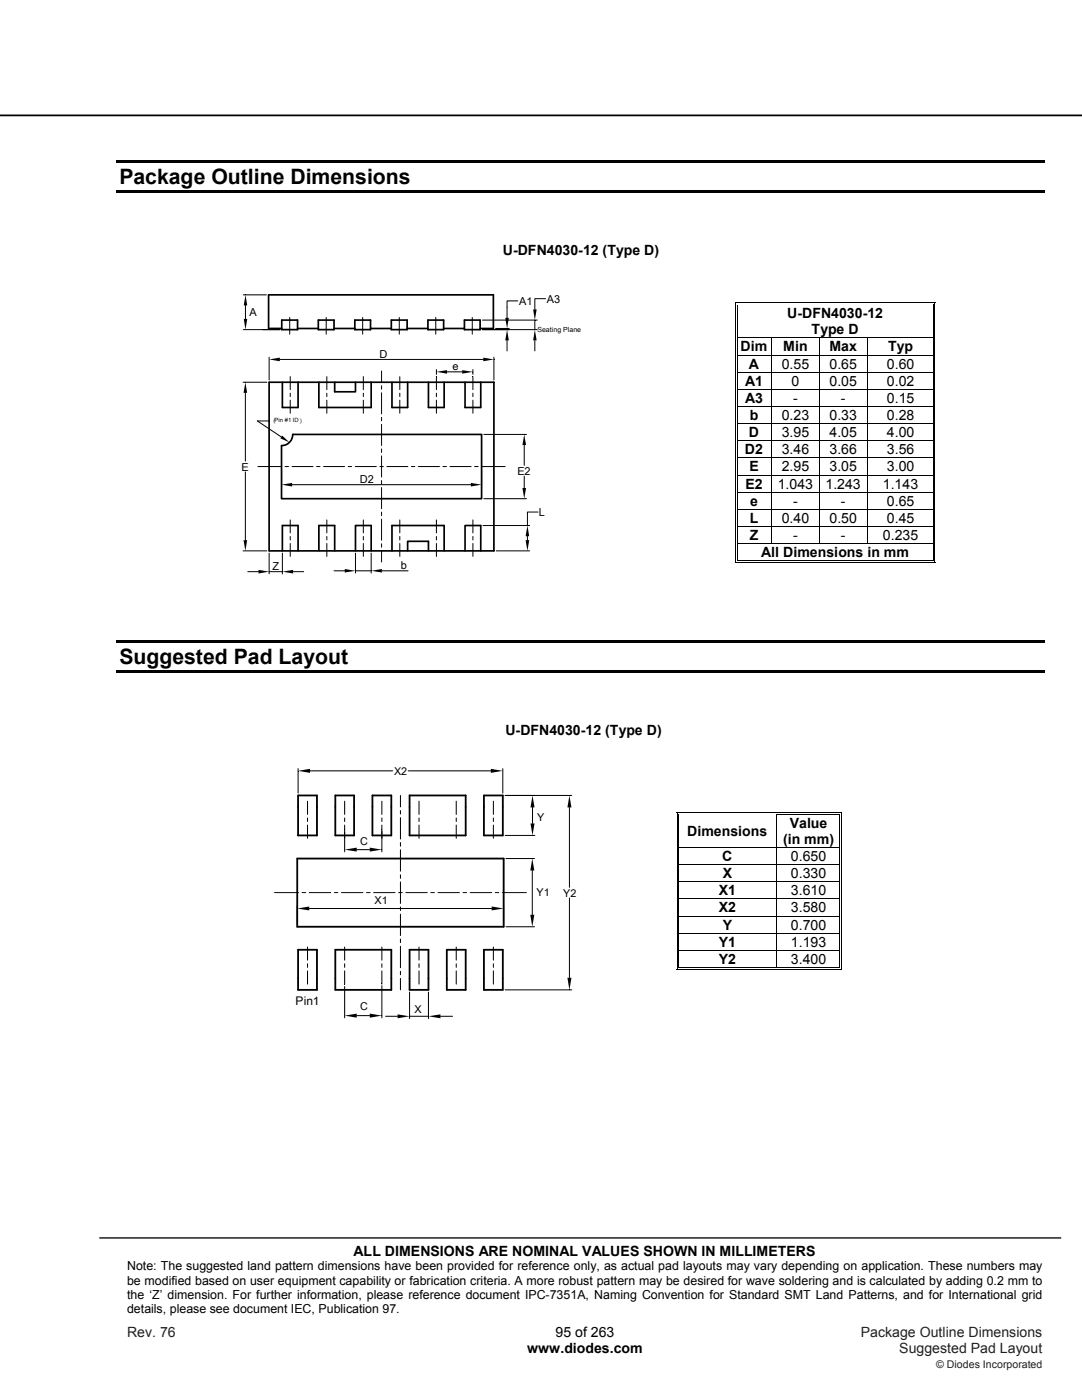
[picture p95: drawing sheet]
<svg xmlns="http://www.w3.org/2000/svg" width="216mm" height="279mm" viewBox="0 0 216 279" stroke-linecap="round" stroke-linejoin="round" font-family="sans-serif">
<defs><g id="words">
<g font-size="4.2">
<text x="23.8" y="36.7">Package Outline Dimensions</text>
<text x="23.8" y="132.5">Suggested Pad Layout</text>
</g>
<g font-size="2.8">
<text x="100.4" y="50.9">U-DFN4030-12 (Type D)</text>
<text x="157.1" y="63.5">U-DFN4030-12</text>
<text x="147.8" y="70.1">Dim</text>
<text x="156.3" y="70.1">Min</text>
<text x="161.9" y="66.7">Type D</text>
<text x="165.5" y="70.1">Max</text>
<text x="177.2" y="70.1">Typ</text>
<text x="148.7" y="77">A1</text>
<text x="149.4" y="73.6">A</text>
<text x="156" y="73.6">0.55</text>
<text x="157.9" y="77">0</text>
<text x="165.5" y="77">0.05</text>
<text x="165.5" y="73.6">0.65</text>
<text x="177" y="77">0.02</text>
<text x="177" y="73.6">0.60</text>
<text x="148.7" y="80.4">A3</text>
<text x="149.6" y="83.8">b</text>
<text x="156" y="83.8">0.23</text>
<text x="158.3" y="80.4">-</text>
<text x="165.5" y="83.8">0.33</text>
<text x="167.8" y="80.4">-</text>
<text x="177" y="83.8">0.28</text>
<text x="177" y="80.4">0.15</text>
<text x="149.4" y="87.2">D</text>
<text x="156" y="87.2">3.95</text>
<text x="165.5" y="87.2">4.05</text>
<text x="177" y="87.2">4.00</text>
<text x="148.7" y="90.7">D2</text>
<text x="149.5" y="94.1">E</text>
<text x="156" y="90.7">3.46</text>
<text x="156" y="94.1">2.95</text>
<text x="165.5" y="90.7">3.66</text>
<text x="165.5" y="94.1">3.05</text>
<text x="177" y="90.7">3.56</text>
<text x="177" y="94.1">3.00</text>
<text x="148.7" y="97.5">E2</text>
<text x="149.7" y="100.9">e</text>
<text x="155.2" y="97.5">1.043</text>
<text x="158.3" y="100.9">-</text>
<text x="164.7" y="97.5">1.243</text>
<text x="167.8" y="100.9">-</text>
<text x="176.2" y="97.5">1.143</text>
<text x="177" y="100.9">0.65</text>
<text x="149.6" y="104.4">L</text>
<text x="149.6" y="107.8">Z</text>
<text x="156" y="104.4">0.40</text>
<text x="158.3" y="107.8">-</text>
<text x="165.5" y="104.4">0.50</text>
<text x="167.8" y="107.8">-</text>
<text x="176.2" y="107.8">0.235</text>
<text x="177" y="104.4">0.45</text>
<text x="151.9" y="111.2">All Dimensions in mm</text>
<text x="100.9" y="146.7">U-DFN4030-12 (Type D)</text>
<text x="137.1" y="166.8">Dimensions</text>
<text x="157.6" y="165.2">Value</text>
<text x="144.1" y="171.8">C</text>
<text x="156.3" y="168.4">(in mm)</text>
<text x="157.8" y="171.8">0.650</text>
<text x="143.4" y="178.7">X1</text>
<text x="144.2" y="175.2">X</text>
<text x="157.8" y="175.2">0.330</text>
<text x="157.8" y="178.7">3.610</text>
<text x="143.4" y="182.1">X2</text>
<text x="144.2" y="185.5">Y</text>
<text x="157.8" y="185.5">0.700</text>
<text x="157.8" y="182.1">3.580</text>
<text x="143.4" y="188.9">Y1</text>
<text x="157.8" y="188.9">1.193</text>
<text x="143.4" y="192.4">Y2</text>
<text x="157.8" y="192.4">3.400</text>
<text x="70.6" y="250.6">ALL DIMENSIONS ARE NOMINAL VALUES SHOWN IN MILLIMETERS</text>
<text x="110.9" y="266.8">95 of 263</text>
<text x="105.2" y="270.1">www.diodes.com</text>
</g>
<g font-size="2.8" fill="#231f20">
<text x="25.4" y="266.8">Rev. 76</text>
<text x="171.8" y="266.8">Package Outline Dimensions</text>
<text x="179.5" y="270.1">Suggested Pad Layout</text>
</g>
<g font-size="2.5">
<text x="25.4" y="253.5">Note: The suggested land pattern dimensions have been provided for reference only, as actual pad layouts may vary depending on application. These numbers may</text>
<text x="25.4" y="256.4">be modified based on user equipment capability or fabrication criteria. A more robust pattern may be desired for wave soldering and is calculated by adding 0.2 mm to</text>
<text x="25.4" y="259.2">the ‘Z’ dimension. For further information, please reference document IPC-7351A, Naming Convention for Standard SMT Land Patterns, and for International grid</text>
<text x="25.4" y="262.1">details, please see document IEC, Publication 97.</text>
</g>
<text font-size="2.4" x="59" y="200.6">Pin1</text>
<g font-size="2.2">
<text x="49.8" y="63">A</text>
<text x="103.6" y="60.9">A1</text>
<text x="109.1" y="60.4">A3</text>
<text x="75.7" y="71.5">D</text>
<text x="90.3" y="73.9">e</text>
<text x="48.2" y="93.9">E</text>
<text x="103.2" y="94.7">E2</text>
<text x="71.8" y="96.5">D2</text>
<text x="107.5" y="103">L</text>
<text x="54.4" y="113.8">Z</text>
<text x="80" y="113.6">b</text>
</g>
<g font-size="2.1">
<text x="78.7" y="154.6">X2</text>
<text x="107.2" y="163.9">Y</text>
<text x="71.8" y="168.7">C</text>
<text x="107.1" y="178.7">Y1</text>
<text x="112.4" y="178.9">Y2</text>
<text x="74.7" y="180.4">X1</text>
<text x="71.8" y="201.5">C</text>
<text x="82.7" y="202.1">X</text>
</g>
<text font-size="2.1" fill="#231f20" x="186.8" y="273">© Diodes Incorporated</text>
<text font-size="1.4" x="107.2" y="66.3">Seating Plane</text>
<g font-size="1.2">
<text x="54.8" y="84.2">Pin #1 ID</text>
<text x="54.9" y="84.6" transform="rotate(-90 54.9 84.6)">︵</text>
<text x="60.9" y="84.6" transform="rotate(-90 60.9 84.6)">︶</text>
</g>
</g></defs>
<path d="M0 23h215.9" fill="none" stroke="#000" stroke-width=".35"/>
<path d="M19.9 247.1h191.8" fill="none" stroke="#000" stroke-width=".26"/>
<path d="M23.3 31.9h185.2v.5h-185.2zM23.3 38h185.2v.5h-185.2z" fill="#000"/>
<g fill="#fff">
<path d="M147.2 60.9h38.9v6.5h-38.9z"/>
<path d="M147.6 60.9h38.1v3.2h-38.1z"/>
<path d="M147.6 64.1h38.1v3.3h-38.1z"/>
</g>
<path d="M146.7 60.3h.1v.6h-.1zM146.7 60.3h.5v.2h-.5zM147 60.7h.2v.2h-.2z" fill="#000"/>
<path d="M147.2 60.4h38.9M147.2 60.8h38.9" fill="none" stroke="#000" stroke-width=".2"/>
<path d="M147.2 60.9h38.9z" fill="#fff"/>
<path d="M186.1 60.3h.5v.2h-.5zM186.1 60.7h.2v.2h-.2zM186.5 60.3h.1v.6h-.1z" fill="#000"/>
<path d="M146.7 60.9v6.5M147.1 60.9v6.5M186.2 60.9v6.5M186.6 60.9v6.5" fill="none" stroke="#000" stroke-width=".2"/>
<g fill="#fff">
<path d="M147.2 67.5h6.7v3.3h-6.7z"/>
<path d="M147.6 67.5h5.7v3.3h-5.7z"/>
<path d="M154.1 67.5h9.3v3.3h-9.3z"/>
<path d="M154.7 67.5h8.1v3.3h-8.1z"/>
<path d="M163.6 67.5h9.4v3.3h-9.4z"/>
<path d="M164.2 67.5h8.1v3.3h-8.1z"/>
</g>
<path d="M146.7 67.4h.1v.1h-.1zM147 67.4h.2v.1h-.2zM186.1 67.4h.2v.1h-.2zM186.5 67.4h.1v.1h-.1z" fill="#000"/>
<path d="M146.7 67.5v3.3M147.1 67.5v3.3M147.2 67.4h38.9M154 67.5v3.3M163.5 67.5v3.3M173 67.5v3.3M186.2 67.5v3.3M186.6 67.5v3.3" fill="none" stroke="#000" stroke-width=".2"/>
<g fill="#fff">
<path d="M147.2 71h6.7v3.2h-6.7z"/>
<path d="M147.6 71h5.7v3.2h-5.7z"/>
<path d="M154.1 71h9.3v3.2h-9.3z"/>
<path d="M154.7 71h8.1v3.2h-8.1z"/>
<path d="M163.6 71h9.4v3.2h-9.4z"/>
<path d="M164.2 71h8.1v3.2h-8.1z"/>
</g>
<g fill="#000">
<path d="M146.7 70.8h.1v.2h-.1zM146.7 74.2h.1v.2h-.1zM146.7 77.6h.1v.2h-.1zM147 70.8h.2v.2h-.2zM147 74.2h.2v.2h-.2zM147 77.6h.2v.2h-.2zM186.1 70.8h.2v.2h-.2zM186.1 74.2h.2v.2h-.2zM186.1 77.6h.2v.2h-.2zM186.5 70.8h.1v.2h-.1zM186.5 74.2h.1v.2h-.1zM186.5 77.6h.1v.2h-.1z"/>
<path d="M146.7 81h.1v.2h-.1zM146.7 84.5h.1v.1h-.1zM147 81h.2v.2h-.2zM147 84.5h.2v.1h-.2zM186.1 81h.2v.2h-.2zM186.1 84.5h.2v.1h-.2zM186.5 81h.1v.2h-.1zM186.5 84.5h.1v.1h-.1z"/>
</g>
<g fill="none" stroke="#000" stroke-width=".2">
<path d="M146.7 71v3.2M146.7 74.4v3.2M146.7 77.8v3.2M147.1 71v3.2M147.1 74.4v3.2M147.1 77.8v3.2M147.2 70.9h38.9M147.2 74.3h38.9M147.2 77.7h38.9M154 71v3.2M154 74.4v3.2M154 77.8v3.2"/>
<path d="M163.5 71v3.2M163.5 74.4v3.2M163.5 77.8v3.2M173 71v3.2M173 74.4v3.2M173 77.8v3.2M186.2 71v3.2M186.2 74.4v3.2M186.2 77.8v3.2M186.6 71v3.2M186.6 74.4v3.2M186.6 77.8v3.2"/>
<path d="M146.7 81.2v3.3M146.7 84.6v3.3M147.1 81.2v3.3M147.1 84.6v3.3M147.2 81.1h38.9M147.2 84.6h38.9M154 81.2v3.3M154 84.6v3.3M163.5 81.2v3.3M163.5 84.6v3.3M173 81.2v3.3M173 84.6v3.3"/>
<path d="M186.2 81.2v3.3M186.2 84.6v3.3M186.6 81.2v3.3M186.6 84.6v3.3"/>
</g>
<g fill="#fff">
<path d="M147.2 88.1h6.7v3.2h-6.7z"/>
<path d="M147.6 88.1h5.7v3.2h-5.7z"/>
<path d="M154.1 88.1h9.3v3.2h-9.3z"/>
<path d="M154.7 88.1h8.1v3.2h-8.1z"/>
<path d="M163.6 88.1h9.4v3.2h-9.4z"/>
<path d="M164.2 88.1h8.1v3.2h-8.1z"/>
</g>
<path d="M146.7 87.9h.1v.2h-.1zM147 87.9h.2v.2h-.2zM186.1 87.9h.2v.2h-.2zM186.5 87.9h.1v.2h-.1z" fill="#000"/>
<path d="M146.7 88.1v3.2M147.1 88.1v3.2M147.2 88h38.9M154 88.1v3.2M163.5 88.1v3.2M173 88.1v3.2M186.2 88.1v3.2M186.6 88.1v3.2" fill="none" stroke="#000" stroke-width=".2"/>
<g fill="#fff">
<path d="M147.2 91.5h6.7v3.2h-6.7z"/>
<path d="M147.6 91.5h5.7v3.2h-5.7z"/>
<path d="M154.1 91.5h9.3v3.2h-9.3z"/>
<path d="M154.7 91.5h8.1v3.2h-8.1z"/>
<path d="M163.6 91.5h9.4v3.2h-9.4z"/>
<path d="M164.2 91.5h8.1v3.2h-8.1z"/>
</g>
<path d="M146.7 91.3h.1v.2h-.1zM147 91.3h.2v.2h-.2zM186.1 91.3h.2v.2h-.2zM186.5 91.3h.1v.2h-.1z" fill="#000"/>
<path d="M146.7 91.5v3.2M147.1 91.5v3.2M147.2 91.4h38.9M154 91.5v3.2M163.5 91.5v3.2M173 91.5v3.2M186.2 91.5v3.2M186.6 91.5v3.2" fill="none" stroke="#000" stroke-width=".2"/>
<g fill="#fff">
<path d="M147.2 94.9h6.7v3.2h-6.7z"/>
<path d="M147.6 94.9h5.7v3.2h-5.7z"/>
<path d="M154.1 94.9h9.3v3.2h-9.3z"/>
<path d="M154.7 94.9h8.1v3.2h-8.1z"/>
<path d="M163.6 94.9h9.4v3.2h-9.4z"/>
<path d="M164.2 94.9h8.1v3.2h-8.1z"/>
</g>
<path d="M146.7 94.7h.1v.2h-.1zM147 94.7h.2v.2h-.2zM186.1 94.7h.2v.2h-.2zM186.5 94.7h.1v.2h-.1z" fill="#000"/>
<path d="M146.7 94.9v3.2M147.1 94.9v3.2M147.2 94.8h38.9M154 94.9v3.2M163.5 94.9v3.2M173 94.9v3.2M186.2 94.9v3.2M186.6 94.9v3.2" fill="none" stroke="#000" stroke-width=".2"/>
<g fill="#fff">
<path d="M147.2 98.3h6.7v3.3h-6.7z"/>
<path d="M147.6 98.3h5.7v3.3h-5.7z"/>
<path d="M154.1 98.3h9.3v3.3h-9.3z"/>
<path d="M154.7 98.3h8.1v3.3h-8.1z"/>
<path d="M163.6 98.3h9.4v3.3h-9.4z"/>
<path d="M164.2 98.3h8.1v3.3h-8.1z"/>
</g>
<path d="M146.7 98.1h.1v.2h-.1zM147 98.1h.2v.2h-.2zM186.1 98.1h.2v.2h-.2zM186.5 98.1h.1v.2h-.1z" fill="#000"/>
<path d="M146.7 98.3v3.3M147.1 98.3v3.3M147.2 98.2h38.9M154 98.3v3.3M163.5 98.3v3.3M173 98.3v3.3M186.2 98.3v3.3M186.6 98.3v3.3" fill="none" stroke="#000" stroke-width=".2"/>
<g fill="#fff">
<path d="M147.2 101.7h6.7v3.3h-6.7z"/>
<path d="M147.6 101.7h5.7v3.3h-5.7z"/>
<path d="M154.1 101.7h9.3v3.3h-9.3z"/>
<path d="M154.7 101.7h8.1v3.3h-8.1z"/>
<path d="M163.6 101.7h9.4v3.3h-9.4z"/>
<path d="M164.2 101.7h8.1v3.3h-8.1z"/>
</g>
<path d="M146.7 101.6h.1v.1h-.1zM147 101.6h.2v.1h-.2zM186.1 101.6h.2v.1h-.2zM186.5 101.6h.1v.1h-.1z" fill="#000"/>
<path d="M146.7 101.7v3.3M147.1 101.7v3.3M147.2 101.7h38.9M154 101.7v3.3M163.5 101.7v3.3M173 101.7v3.3M186.2 101.7v3.3M186.6 101.7v3.3" fill="none" stroke="#000" stroke-width=".2"/>
<g fill="#fff">
<path d="M147.2 105.2h6.7v3.2h-6.7z"/>
<path d="M147.6 105.2h5.7v3.2h-5.7z"/>
<path d="M154.1 105.2h9.3v3.2h-9.3z"/>
<path d="M154.7 105.2h8.1v3.2h-8.1z"/>
<path d="M163.6 105.2h9.4v3.2h-9.4z"/>
<path d="M164.2 105.2h8.1v3.2h-8.1z"/>
</g>
<g fill="#000">
<path d="M146.7 105h.1v.2h-.1zM146.7 108.4h.1v.2h-.1zM146.7 112.2h.5v.2h-.5zM147 105h.2v.2h-.2zM147 108.4h.2v.2h-.2zM147 111.9h.2v.1h-.2zM186.1 105h.2v.2h-.2zM186.1 108.4h.2v.2h-.2zM186.1 112.2h.5v.2h-.5zM186.1 111.9h.2v.1h-.2zM186.5 105h.1v.2h-.1zM186.5 108.4h.1v.2h-.1z"/>
<path d="M186.5 111.9h.1v.5h-.1zM23.3 127.7h185.2v.5h-185.2zM23.3 133.8h185.2v.5h-185.2z"/>
</g>
<g fill="none" stroke="#000" stroke-width=".2">
<path d="M146.7 105.2v3.2M146.7 108.6v3.8M147.1 105.2v3.2M147.1 108.6v3.3M147.2 105.1h38.9M147.2 108.5h38.9M147.2 112.3h38.9M147.2 112h38.9M154 105.2v3.2M163.5 105.2v3.2M173 105.2v3.2M186.2 105.2v3.2"/>
<path d="M186.2 108.6v3.3M186.6 105.2v3.2M186.6 108.6v3.3"/>
</g>
<g fill="#fff">
<path d="M135.5 162.6h19.4v6.4h-19.4z"/>
<path d="M136 164.2h18.3v3.2h-18.3z"/>
</g>
<path d="M135 162h.2v.6h-.2zM135 162h.5v.2h-.5zM135.4 162.4h.1v.2h-.1zM135.4 162.4h.1v.1h-.1z" fill="#000"/>
<path d="M135.5 162.1h19.4M135.5 162.5h19.4" fill="none" stroke="#000" stroke-width=".2"/>
<path d="M135.5 162.5l19.4 .1z" fill="#fff"/>
<path d="M154.9 162.5l.2 .1zM154.9 162h.5v.2h-.5zM154.9 162.4h.5v.1h-.5zM167.5 162h.5v.2h-.5zM167.5 162.4h.1v.2h-.1zM167.5 162.4h.1v.1h-.1zM167.8 162h.2v.6h-.2z" fill="#000"/>
<path d="M135.1 162.6v6.4M135.4 162.6v6.4M155 162.6v6.4M155.4 162.1h12.1M155.4 162.5h12.1M167.6 162.6v6.4M167.9 162.6v6.4" fill="none" stroke="#000" stroke-width=".2"/>
<g fill="#fff">
<path d="M135.5 169.2h19.4v3.3h-19.4z"/>
<path d="M136 169.2h18.3v3.3h-18.3z"/>
</g>
<g fill="#000">
<path d="M135 169h.2v.2h-.2zM135 172.5h.2v.1h-.2zM135 175.9h.2v.2h-.2zM135 179.3h.2v.2h-.2zM135.4 169h.1v.2h-.1zM135.4 172.5h.1v.1h-.1zM135.4 175.9h.1v.2h-.1zM135.4 179.3h.1v.2h-.1zM167.5 169h.1v.2h-.1zM167.5 172.5h.1v.1h-.1zM167.5 175.9h.1v.2h-.1zM167.5 179.3h.1v.2h-.1z"/>
<path d="M167.8 169h.2v.2h-.2zM167.8 172.5h.2v.1h-.2zM167.8 175.9h.2v.2h-.2zM167.8 179.3h.2v.2h-.2zM135 182.7h.2v.2h-.2zM135.4 182.7h.1v.2h-.1zM167.5 182.7h.1v.2h-.1zM167.8 182.7h.2v.2h-.2z"/>
</g>
<g fill="none" stroke="#000" stroke-width=".2">
<path d="M135.1 169.2v3.3M135.1 172.6v3.3M135.1 176.1v3.2M135.1 179.5v3.2M135.4 169.2v3.3M135.4 172.6v3.3M135.4 176.1v3.2M135.4 179.5v3.2M135.5 169.1h32M135.5 172.6h32M135.5 176h32M135.5 179.4h32"/>
<path d="M155 169.2v3.3M155 172.6v3.3M155 176.1v3.2M155 179.5v3.2M167.6 169.2v3.3M167.6 172.6v3.3M167.6 176.1v3.2M167.6 179.5v3.2M167.9 169.2v3.3M167.9 172.6v3.3M167.9 176.1v3.2M167.9 179.5v3.2"/>
<path d="M135.1 182.9v3.3M135.4 182.9v3.3M135.5 182.8h32M155 182.9v3.3M167.6 182.9v3.3M167.9 182.9v3.3"/>
</g>
<g fill="#fff">
<path d="M135.5 186.3h19.4v3.3h-19.4z"/>
<path d="M136 186.3h18.3v3.3h-18.3z"/>
</g>
<path d="M135 186.2h.2v.1h-.2zM135.4 186.2h.1v.1h-.1zM167.5 186.2h.1v.1h-.1zM167.8 186.2h.2v.1h-.2z" fill="#000"/>
<path d="M135.1 186.3v3.3M135.4 186.3v3.3M135.5 186.2h32M155 186.3v3.3M167.6 186.3v3.3M167.9 186.3v3.3" fill="none" stroke="#000" stroke-width=".2"/>
<g fill="#fff">
<path d="M135.5 189.8h19.4v3.2h-19.4z"/>
<path d="M136 189.8h18.3v3.2h-18.3z"/>
</g>
<path d="M135 189.6h.2v.1h-.2zM135 193.4h.5v.1h-.5zM135.4 189.6h.1v.1h-.1zM135.4 193h.1v.2h-.1zM154.9 193h.5v.2h-.5zM167.5 189.6h.1v.1h-.1zM167.5 193.4h.5v.1h-.5zM167.5 193h.1v.2h-.1zM167.8 189.6h.2v.1h-.2zM167.8 193h.2v.5h-.2z" fill="#000"/>
<g fill="none" stroke="#000" stroke-width=".2">
<path d="M48.5 58.8h4.6M108.9 59.6h-2.2v2.1M48.5 76.3h4.8M48.5 65.8h7.4M49 78.4v13.6M49 61v2.6M53.7 71.3v4.5M54.2 65.6h2M54.7 65.6v.2M55.8 71.7h40.6M57.8 63.4v3.3M57.9 75.2v2.6"/>
<path d="M57.9 78.5v.7M57.9 79.9v2.6M65.1 63.4v3.3M65.2 75.2v2.6M65.2 78.5v.7M65.2 79.9v2.6M72.4 63.4v3.3M72.5 75.2v2.6M72.5 78.5v.7M72.5 79.9v2.6M76.1 74v2.3M76.1 77v.7"/>
<path d="M76.1 78.4v4.2M79.7 63.4v3.3M79.8 75.2v2.6M79.8 78.5v.7M79.8 79.9v2.6M87 63.4v3.3M87.1 73.8v.9M87.1 75.2v2.6M87.1 78.5v.7M87.1 79.9v2.6M89.2 74.2h3M94.2 63.4v3.3"/>
<path d="M94.4 73.8v.9M94.4 75.2v2.6M94.4 78.5v.7M94.4 79.9v2.6M96.3 65.8h10.9M96.3 63.9h10.9M98.6 71.3v4.5M98.9 65.6h2.7M101.2 65.6v.2M101.2 67.9v2.1M103.3 60h-2.1v3.4M106.7 63.9v1.9"/>
<path d="M106.7 67.9v2.1M49 94.2v13.6M51.5 93.1h4.7M53.7 84h-2.3l4.7 3.2M56.2 93.6v3.6M56.9 93.1h.7M58.3 93.1h4.2M58.3 96.7h35.7M63.2 93.1h.7M64.6 93.1h4.2M69.5 93.1h.7M70.9 93.1h4.2"/>
<path d="M75.8 93.1h.7M76.1 83.3v.7M76.1 84.7v4.2M76.1 89.6v.7M76.1 91v4.2M76.1 95.9v.7M76.1 97.3v4.2M77.2 93.1h4.2M82.1 93.1h.7M83.5 93.1h4.2M88.4 93.1h.7M89.8 93.1h4.2"/>
<path d="M94.7 93.1h.7M96.1 93.6v3.6M96.1 93.1h4.7M96.5 99.5h8.6M96.5 86.7h8.6M104.6 88.8v4.1M104.6 95v2.4M48.5 109.9h4.8M49.4 114.1h2.2M53.7 110.4v4.1M53.7 114.1h2.6M56.3 110.4v4.1"/>
<path d="M57.9 103.8v2.5M57.9 107.1v.7M57.9 108.5v2.5M58.5 114.1h2.1M65.2 103.8v2.5M65.2 107.1v.7M65.2 108.5v2.5M66.7 113.9h2.1M70.9 110.4v4M70.9 113.9h3.2M72.5 103.8v2.5M72.5 107.1v.7"/>
<path d="M72.5 108.5v2.5M74.1 110.4v4M76.1 102.2v.7M76.1 103.6v4.2M76.1 108.5v.7M76.1 109.9v2.3M76.2 113.9h5.2M79.8 103.8v2.5M79.8 107.1v.7M79.8 108.5v2.5M87.1 103.8v2.5M87.1 107.1v.7"/>
<path d="M87.1 108.5v2.5M94.4 103.8v2.5M94.4 107.1v.7M94.4 108.5v2.5M96.4 104.9h9.3M99 109.9h6.7M105.2 107v.8M107.4 102.2h-2.2v2.7M59.5 153.4v4.9M61.4 159.9v2.6M61.9 153.8h16.5M68.8 159.9v2.6"/>
<path d="M76.2 159.9v2.6M79.9 158.8v2.2M81.4 153.8h16.5M83.6 159.9v2.6M91 159.9v2.6M98.4 159.9v2.6M100.3 153.4v4.9M100.8 158.8h13.3M54.8 178.1h4.8M60.3 178.1h.7M61.4 163.2v.8M61.4 164.7v2.6"/>
<path d="M61.7 178.1h4.3M66.7 178.1h.7M68.1 178.1h4.3M68.8 163.2v.8M68.8 164.7v5.3M71.2 169.6h2.6M73.1 178.1h.8M74.5 178.1h4.3M76.2 163.2v.8M76.2 164.7v5.3M79.5 178.1h.8M79.9 161.8v.7"/>
<path d="M79.9 163.2v4.2M79.9 168.1v.8M79.9 169.6v4.3M79.9 174.6v.7M79.9 176v4.3M81 178.1h4.3M83.6 163.2v.8M83.6 164.7v2.6M86 178.1h.7M87.4 178.1h4.3M91 163.2v.8M91 164.7v2.6"/>
<path d="M92.4 178.1h.7M93.8 178.1h4.3M98.4 163.2v.8M98.4 164.7v2.6M98.8 178.1h.7M100.2 178.1h4.8M100.8 166.7h5.9M101 171.3h5.7M106.2 173.7v8.9M106.3 161.1v3.2M113.6 161.1v16M113.6 179.2v15.9"/>
<path d="M59.3 180.8v3.7M61.4 189v2.6M61.4 192.3v.8M61.4 193.8v2.6M61.7 181.3h36.4M68.8 189v2.6M68.8 192.3v.8M68.8 193.8v2.6M68.8 196.9v6.2M76.2 189v2.6M76.2 192.3v.8M76.2 193.8v2.6"/>
<path d="M76.2 196.7v6.4M79.9 181v.7M79.9 182.4v4.3M79.9 187.4v.7M79.9 188.8v4.3M79.9 193.8v.7M79.9 195.3v2.2M81.7 198v5.3M83.6 189v2.6M83.6 192.3v.8M83.6 193.8v2.6M85.5 198v5.3"/>
<path d="M91 189v2.6M91 192.3v.8M91 193.8v2.6M98.4 189v2.6M98.4 192.3v.8M98.4 193.8v2.6M100.5 180.8v3.7M100.8 197.5h13.3M101 185h5.7M135.1 189.7v3.8M135.4 189.7v3.3M135.5 189.7h32"/>
<path d="M135.5 193.4h32M135.5 193.1h19.4M155 189.7v3.3M155.4 193.1h12.1M167.6 189.7v3.3M167.9 189.7v3.3M71.2 202.7h2.6M76.9 202.8h2.4M81.7 202.8h3.8M87.9 202.8h2.4"/>
</g>
<g fill="none" stroke="#000" stroke-width=".34">
<path d="M53.7 76.3h44.9v33.6h-44.9zM56.2 65.6h-2.6v-6.8h44.8v6.8h-2.6M56.2 63.9h3.2v1.9h-3.2zM56.3 76.3v5h3.2v-5M59.4 65.6h4.1M63.5 63.9h3.2v1.9h-3.2zM63.6 76.3v5h10.5v-5M66.7 65.6h4.1M66.8 76.3v1.9h4.1v-1.9M70.8 63.9h3.1v1.9h-3.1zM73.9 65.6h4.2M78.1 63.9h3.1v1.9h-3.1z"/>
<path d="M78.2 76.3v5h3.1v-5M81.2 65.6h4.2M85.4 63.9h3.1v1.9h-3.1zM85.5 76.3v5h3.1v-5M88.5 65.6h4.2M92.7 63.9h3.1v1.9h-3.1zM92.8 76.3v5h3.1v-5M58.4 86.7h37.7v12.8h-39.9v-10.6a2.26 2.26 0 0 0 2.2-2.2zM56.3 109.9v-5h3.2v5M63.6 109.9v-5h3.2v5M70.9 109.9v-5h3.2v5M78.2 109.9v-5h10.4v5"/>
<path d="M81.3 109.9v-1.9h4.2v1.9M92.8 109.9v-5h3.1v5"/>
</g>
<g fill="#000">
<path d="M49 76.3l.3 2.1h-.7zM48.6 63.6h.7l-.3 2.2zM49 58.8l.3 2.2h-.7zM53.7 71.7l2.1-.3v.7zM87.1 74.2l2.1-.3v.7zM92.2 73.9l2.2 .3-2.2 .4zM96.4 71.4l2.2 .3-2.2 .4zM100.8 63.4h.7l-.3 2.2zM101.2 65.8l.3 2.1h-.7zM106.7 65.8l.4 2.1h-.7zM106.4 61.7h.7l-.4 2.2zM56.3 86.9l1.5 1.4-1.9-.8z"/>
<path d="M56.2 96.7l2.1-.3v.7zM94 96.4l2.1 .3-2.1 .4zM104.2 97.4h.8l-.4 2.1zM104.6 86.7l.4 2.1h-.8zM48.6 107.8h.7l-.3 2.1zM51.6 113.7l2.1 .4-2.1 .3zM56.3 114.1l2.2-.4v.7zM68.8 113.6l2.1 .3-2.1 .4zM74.1 113.9l2.1-.3v.7zM104.9 107.8h.7l-.4 2.1zM105.2 104.9l.4 2.1h-.7zM59.5 153.8l2.4-.4v.8z"/>
<path d="M97.9 153.4l2.4 .4-2.4 .4zM68.8 169.6l2.4-.4v.7zM73.8 169.2l2.4 .4-2.4 .3zM106.2 171.3l.4 2.4h-.8zM106.3 158.7l.4 2.4h-.8zM105.9 164.3h.8l-.4 2.4zM113.6 158.7l.4 2.4h-.8zM59.3 181.3l2.4-.4v.8zM98.1 180.9l2.4 .4-2.4 .4zM105.8 182.6h.8l-.4 2.4zM113.2 195.1h.8l-.4 2.4zM68.8 202.7l2.4-.4v.8z"/>
<path d="M73.8 202.3l2.4 .4-2.4 .4zM79.3 202.4l2.4 .4-2.4 .4zM85.5 202.8l2.4-.4v.8z"/>
</g>
<path d="M59.5 158.7h3.7v8h-3.7zM66.9 158.7h3.8v8h-3.8zM74.3 158.7h3.8v8h-3.8zM81.7 158.7h11.2v8h-11.2zM96.6 158.7h3.7v8h-3.7zM59.3 171.3h41.2v13.7h-41.2zM59.5 189.5h3.7v8h-3.7zM66.9 189.5h11.2v8h-11.2zM81.7 189.5h3.8v8h-3.8zM89.2 189.5h3.7v8h-3.7zM96.6 189.5h3.7v8h-3.7z" fill="none" stroke="#000" stroke-width=".36"/>
<use href="#words"/>
</svg>
